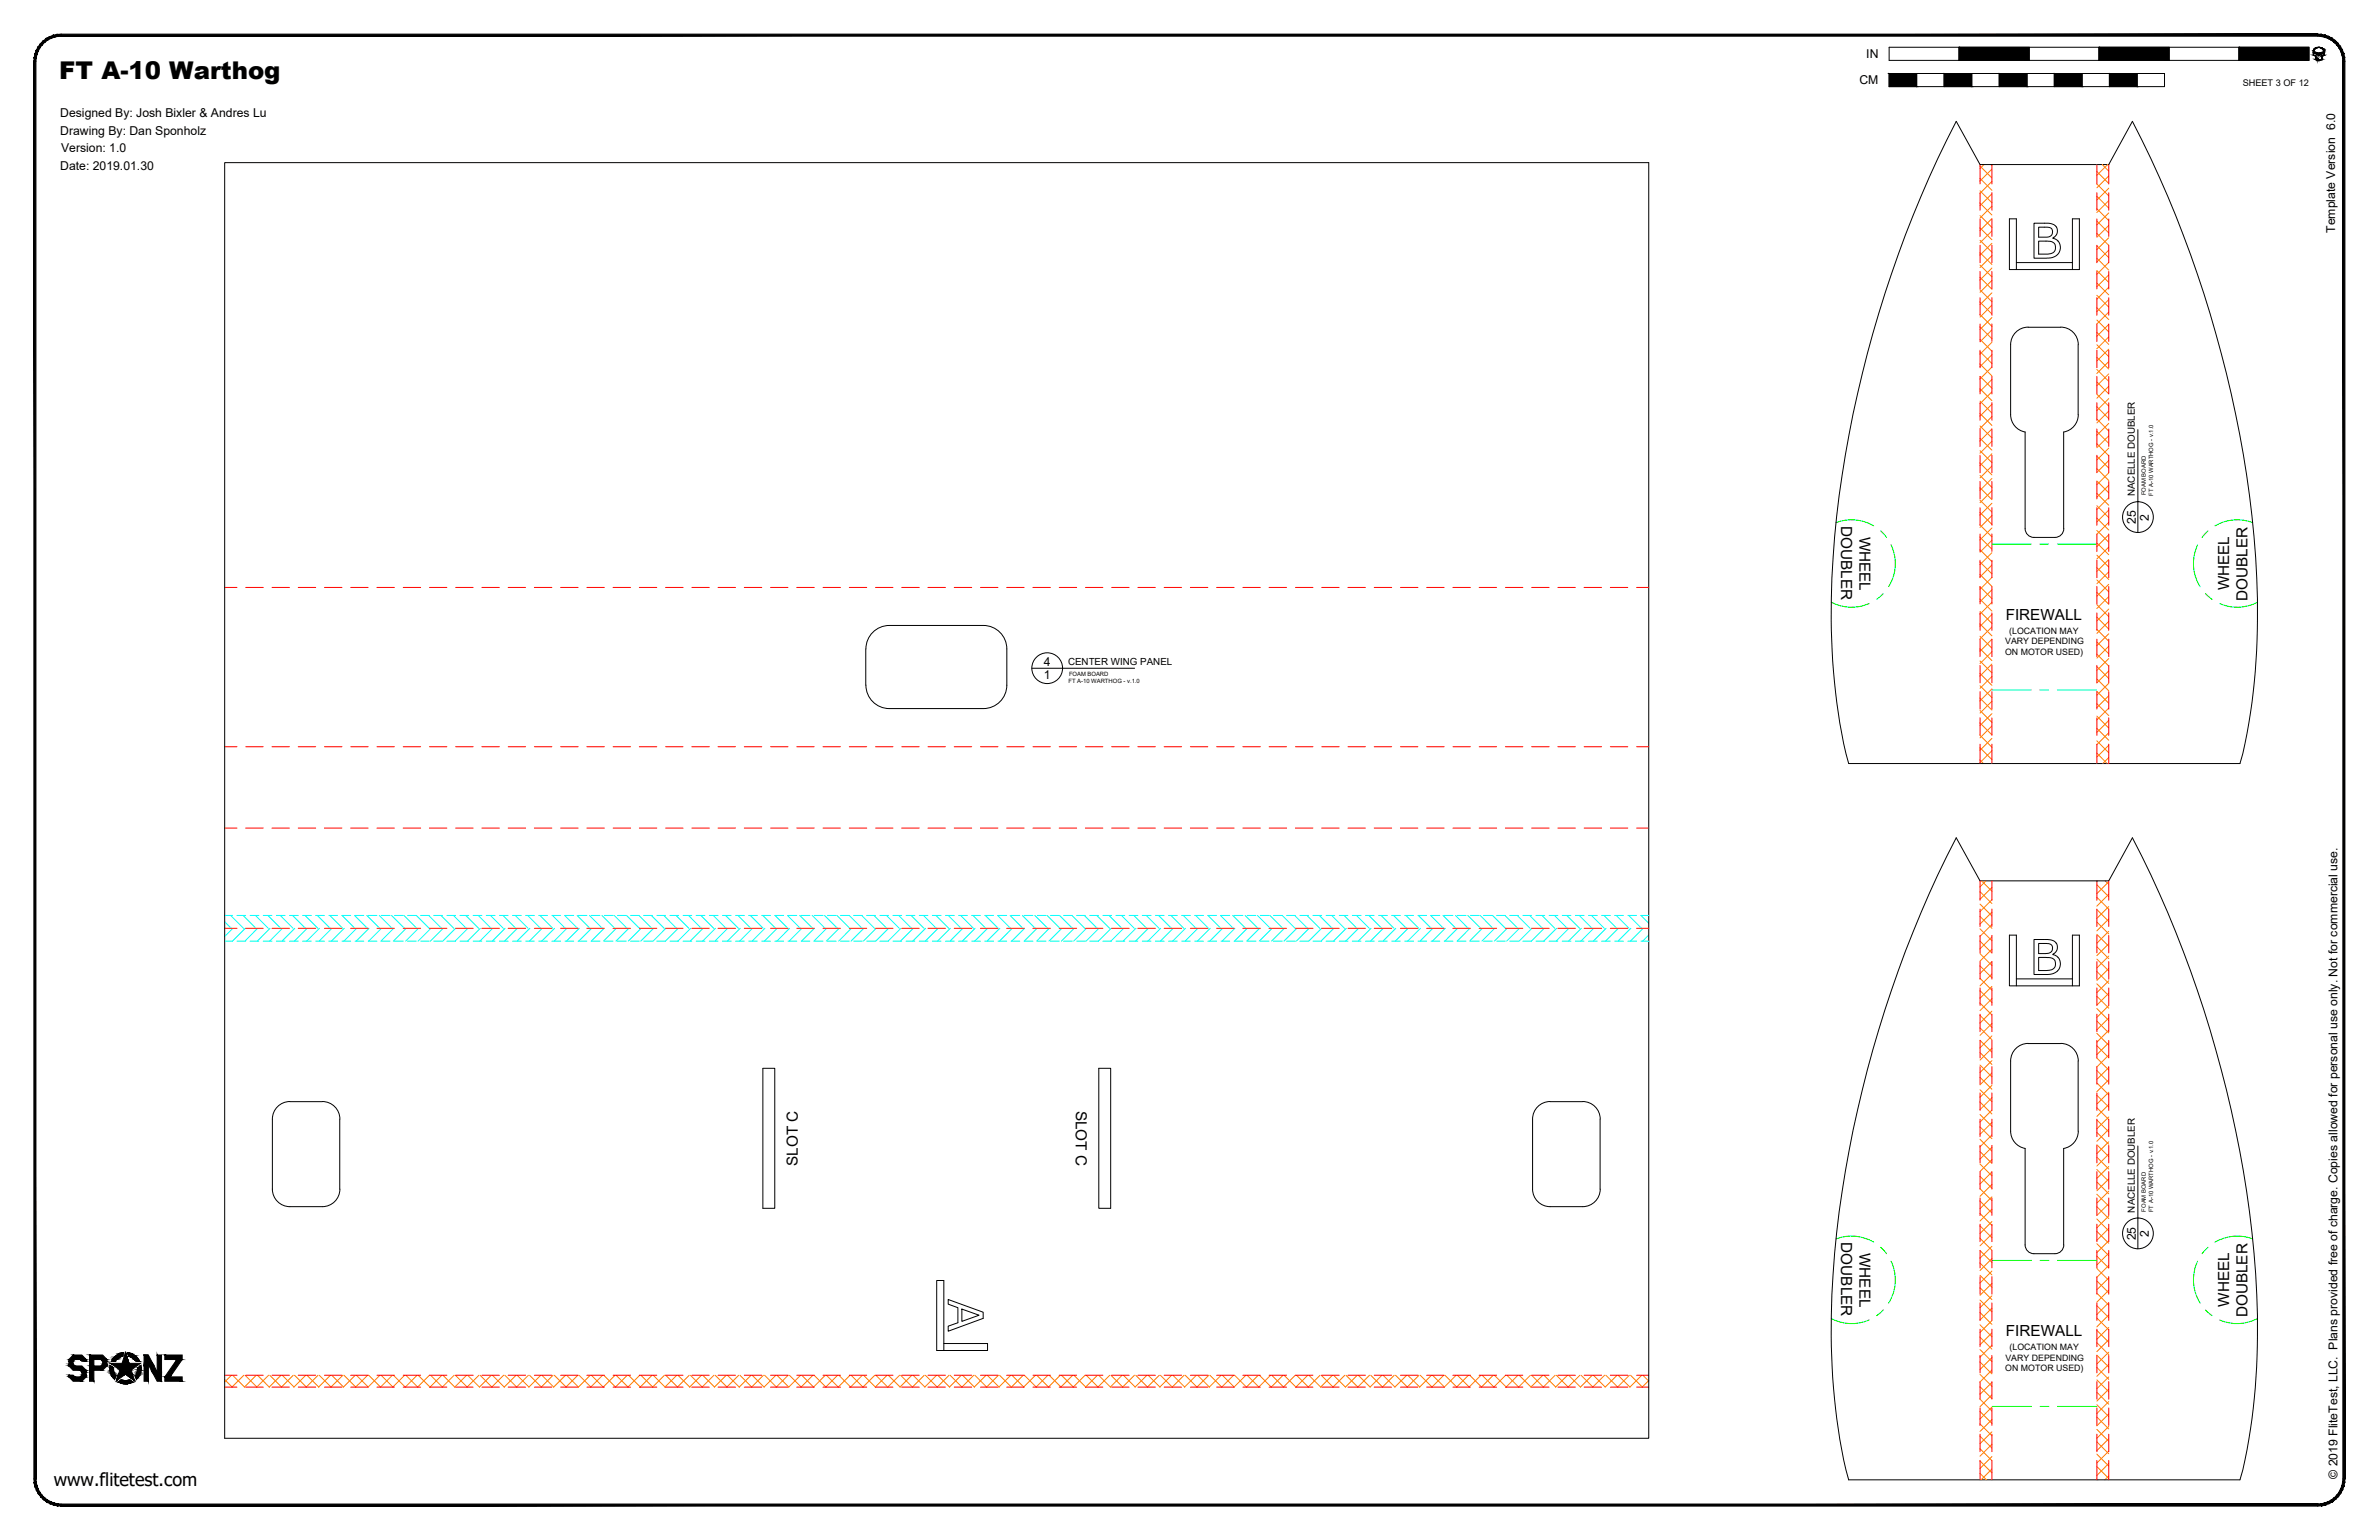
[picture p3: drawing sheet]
<svg xmlns="http://www.w3.org/2000/svg" width="864mm" height="559mm" viewBox="0 0 864 559" stroke-linecap="round" stroke-linejoin="round" font-family="sans-serif">
<defs><g id="words">
<text font-size="8.9" x="21.5" y="28.8">FT A-10 Warthog</text>
<text font-size="6.6" x="19.5" y="539.1">www.flitetest.com</text>
<g font-size="5.5">
<text x="668.4" y="190.9" transform="rotate(90 668.4 190.9)">DOUBLER</text>
<text x="675.1" y="194.7" transform="rotate(90 675.1 194.7)">WHEEL</text>
<text x="809.2" y="214.3" transform="rotate(-90 809.2 214.3)">WHEEL</text>
<text x="815.9" y="218.1" transform="rotate(-90 815.9 218.1)">DOUBLER</text>
<text x="728.1" y="224.8">FIREWALL</text>
<text x="390.5" y="403" transform="rotate(90 390.5 403)">SLOT C</text>
<text x="289.6" y="423.1" transform="rotate(-90 289.6 423.1)">SLOT C</text>
<text x="668.4" y="450.8" transform="rotate(90 668.4 450.8)">DOUBLER</text>
<text x="675.1" y="454.6" transform="rotate(90 675.1 454.6)">WHEEL</text>
<text x="809.2" y="474.2" transform="rotate(-90 809.2 474.2)">WHEEL</text>
<text x="815.9" y="478" transform="rotate(-90 815.9 478)">DOUBLER</text>
<text x="728.2" y="484.8">FIREWALL</text>
</g>
<g font-size="4.4">
<text x="677.5" y="21.1">IN</text>
<text x="675" y="30.6">CM</text>
<text x="21.9" y="42.5">Designed By: Josh Bixler &amp; Andres Lu</text>
<text x="21.9" y="48.9">Drawing By: Dan Sponholz</text>
<text x="22.2" y="55.3">Version: 1.0</text>
<text x="21.9" y="61.7">Date: 2019.01.30</text>
<text x="847.7" y="84.5" transform="rotate(-90 847.7 84.5)">Template Version 6.0</text>
<text x="775.3" y="190.1" transform="rotate(-90 775.3 190.1)">25</text>
<text x="780" y="188.9" transform="rotate(-90 780 188.9)">2</text>
<text x="378.9" y="241.7">4</text>
<text x="378.9" y="246.4">1</text>
<text x="780" y="448.8" transform="rotate(-90 780 448.8)">2</text>
<text x="775.3" y="450.1" transform="rotate(-90 775.3 450.1)">25</text>
<text x="848.5" y="536.6" transform="rotate(-90 848.5 536.6)">© 2019 FliteTest, LLC. Plans provided free of charge. Copies allowed for personal use only. Not for commercial use.</text>
</g>
<g font-size="3.5">
<text x="775" y="180" transform="rotate(-90 775 180)">NACELLE DOUBLER</text>
<text x="387.7" y="241.3">CENTER WING PANEL</text>
<text x="775" y="440" transform="rotate(-90 775 440)">NACELLE DOUBLER</text>
</g>
<text font-size="3.3" x="814.1" y="31.1">SHEET 3 OF 12</text>
<g font-size="3.2">
<text x="727.9" y="233.8">VARY DEPENDING</text>
<text x="729.4" y="230">(LOCATION MAY</text>
<text x="727.8" y="237.7">ON MOTOR USED)</text>
<text x="729.5" y="489.9">(LOCATION MAY</text>
<text x="727.9" y="497.6">ON MOTOR USED)</text>
<text x="728" y="493.8">VARY DEPENDING</text>
</g>
<g font-size="2.1">
<text x="779" y="179.7" transform="rotate(-90 779 179.7)">FOAM BOARD</text>
<text x="781.6" y="179.9" transform="rotate(-90 781.6 179.9)">FT A-10 WARTHOG - v.1.0</text>
<text x="388.1" y="245.4">FOAM BOARD</text>
<text x="387.9" y="247.9">FT A-10 WARTHOG - v.1.0</text>
<text x="779" y="439.6" transform="rotate(-90 779 439.6)">FOAM BOARD</text>
<text x="781.6" y="439.8" transform="rotate(-90 781.6 439.8)">FT A-10 WARTHOG - v.1.0</text>
</g>
</g></defs>
<!-- layer: 06 CAVITY -->
<g fill="none" stroke="#ff7f00" stroke-width=".36">
<path d="M720.2 59.7l-1.4 1.5M722.7 59.7l.4 .4M763.1 59.7l2.4 2.4M765.1 59.7l-3.9 3.9M718.8 78.2l4.3 4.3M718.8 73.7l4.3 4.3M718.8 69.2l4.3 4.4M718.8 64.7l4.3 4.3M718.8 60.3l4.3 4.3M723.1 79.3l-4.3 4.3M723.1 74.8l-4.3 4.3M723.1 70.3l-4.3 4.3"/>
<path d="M723.1 65.8l-4.3 4.3M723.1 61.3l-4.3 4.4M761.2 75.7l4.3 4.4M761.2 71.2l4.3 4.3M761.2 66.8l4.3 4.3M761.2 62.2l4.3 4.4M765.5 72.8l-4.3 4.3M765.5 63.8l-4.3 4.3M765.5 77.3l-4.3 4.3M765.5 68.3l-4.3 4.3M718.8 96.2l4.3 4.3M718.8 91.7l4.3 4.3"/>
<path d="M718.8 87.2l4.3 4.3M718.8 82.7l4.3 4.3M723.1 97.3l-4.3 4.3M723.1 92.8l-4.3 4.3M723.1 88.3l-4.3 4.3M723.1 83.8l-4.3 4.3M761.2 98.2l4.3 4.3M761.2 93.7l4.3 4.3M761.2 89.2l4.3 4.3M761.2 84.7l4.3 4.3M761.2 80.2l4.3 4.3M765.5 99.7l-4.3 4.4"/>
<path d="M765.5 95.2l-4.3 4.3M765.5 90.8l-4.3 4.3M765.5 86.3l-4.3 4.3M765.5 81.8l-4.3 4.3M718.8 118.6l4.3 4.3M718.8 114.1l4.3 4.4M718.8 109.6l4.3 4.3M718.8 105.2l4.3 4.3M718.8 100.6l4.3 4.4M723.1 119.7l-4.3 4.4M723.1 115.2l-4.3 4.3M723.1 110.7l-4.3 4.4"/>
<path d="M723.1 106.2l-4.3 4.4M723.1 101.7l-4.3 4.3M761.2 107.1l4.3 4.4M761.2 116.1l4.3 4.3M761.2 111.7l4.3 4.3M761.2 102.7l4.3 4.3M765.5 113.2l-4.3 4.4M765.5 117.7l-4.3 4.3M765.5 108.7l-4.3 4.3M765.5 104.2l-4.3 4.4M718.8 136.6l4.3 4.3M718.8 132.1l4.3 4.3"/>
<path d="M718.8 127.6l4.3 4.3M718.8 123.1l4.3 4.3M723.1 137.7l-4.3 4.3M723.1 133.2l-4.3 4.3M723.1 128.7l-4.3 4.3M723.1 124.2l-4.3 4.3M761.2 138.6l4.3 4.3M761.2 134.1l4.3 4.3M761.2 129.6l4.3 4.3M761.2 125.1l4.3 4.3M761.2 120.6l4.3 4.4M765.5 135.7l-4.3 4.3"/>
<path d="M765.5 131.2l-4.3 4.3M765.5 122.2l-4.3 4.3M765.5 126.7l-4.3 4.3M718.8 159l4.3 4.3M718.8 154.6l4.3 4.3M718.8 150.1l4.3 4.3M718.8 145.5l4.3 4.4M718.8 141.1l4.3 4.3M723.1 155.7l-4.3 4.3M723.1 151.1l-4.3 4.4M723.1 146.7l-4.3 4.3M723.1 142.2l-4.3 4.3"/>
<path d="M761.2 156.6l4.3 4.3M761.2 152l4.3 4.4M761.2 147.6l4.3 4.3M761.2 143.1l4.3 4.3M765.5 153.6l-4.3 4.3M765.5 144.6l-4.3 4.4M765.5 140.2l-4.3 4.3M765.5 158.1l-4.3 4.4M765.5 149.2l-4.3 4.3M718.8 177l4.3 4.3M718.8 172.5l4.3 4.3M718.8 168l4.3 4.3"/>
<path d="M718.8 163.5l4.3 4.4M723.1 178.1l-4.3 4.3M723.1 173.6l-4.3 4.3M723.1 169.1l-4.3 4.3M723.1 164.6l-4.3 4.4M723.1 160.1l-4.3 4.3M761.2 179l4.3 4.3M761.2 174.5l4.3 4.3M761.2 170l4.3 4.4M761.2 165.5l4.3 4.3M761.2 161l4.3 4.4M765.5 176.1l-4.3 4.3"/>
<path d="M765.5 171.6l-4.3 4.3M765.5 162.6l-4.3 4.3M765.5 167.1l-4.3 4.3M718.8 199.5l4.3 4.3M718.8 195l4.3 4.3M718.8 190.5l4.3 4.3M718.8 186l4.3 4.3M718.8 181.5l4.3 4.3M723.1 196l-4.3 4.4M723.1 191.6l-4.3 4.3M723.1 187.1l-4.3 4.3M723.1 182.6l-4.3 4.3"/>
<path d="M761.2 197l4.3 4.3M761.2 192.5l4.3 4.3M761.2 188l4.3 4.3M761.2 183.5l4.3 4.3M765.5 194.1l-4.3 4.3M765.5 185.1l-4.3 4.3M765.5 180.6l-4.3 4.3M765.5 198.5l-4.3 4.3M765.5 189.5l-4.3 4.4M718.8 217.4l4.3 4.3M718.8 212.9l4.3 4.3M718.8 208.4l4.3 4.4"/>
<path d="M718.8 203.9l4.3 4.3M723.1 218.5l-4.3 4.3M723.1 214l-4.3 4.3M723.1 209.5l-4.3 4.4M723.1 205l-4.3 4.3M723.1 200.6l-4.3 4.3M761.2 219.4l4.3 4.3M761.2 214.9l4.3 4.4M761.2 210.4l4.3 4.3M761.2 206l4.3 4.3M761.2 201.5l4.3 4.3M765.5 216.5l-4.3 4.3"/>
<path d="M765.5 212l-4.3 4.3M765.5 207.5l-4.3 4.3M765.5 203l-4.3 4.4M718.8 239.8l4.3 4.4M718.8 235.4l4.3 4.3M718.8 230.9l4.3 4.3M718.8 226.4l4.3 4.3M718.8 221.9l4.3 4.3M723.1 236.5l-4.3 4.3M723.1 232l-4.3 4.3M723.1 227.5l-4.3 4.3M723.1 223l-4.3 4.3"/>
<path d="M761.2 237.4l4.3 4.3M761.2 232.9l4.3 4.3M761.2 228.4l4.3 4.3M761.2 223.9l4.3 4.3M765.5 234.5l-4.3 4.3M765.5 230l-4.3 4.3M765.5 221l-4.3 4.3M765.5 239l-4.3 4.3M765.5 225.5l-4.3 4.3M718.8 257.8l4.3 4.3M718.8 253.3l4.3 4.4M718.8 248.8l4.3 4.3"/>
<path d="M718.8 244.4l4.3 4.3M723.1 259l-4.3 4.3M723.1 254.4l-4.3 4.4M723.1 250l-4.3 4.3M723.1 245.5l-4.3 4.3M723.1 240.9l-4.3 4.4M761.2 259.8l4.3 4.4M761.2 255.3l4.3 4.3M761.2 250.9l4.3 4.3M761.2 246.3l4.3 4.4M761.2 241.9l4.3 4.3M765.5 256.9l-4.3 4.3"/>
<path d="M765.5 252.5l-4.3 4.3M765.5 247.9l-4.3 4.4M765.5 243.5l-4.3 4.3M718.8 275.8l1.2 1.3M718.8 271.3l4.3 4.3M718.8 266.8l4.3 4.4M718.8 262.3l4.3 4.3M723.1 276.9l-.2 .2M723.1 272.4l-4.3 4.3M723.1 267.9l-4.3 4.3M723.1 263.4l-4.3 4.3M761.2 273.3l3.7 3.8"/>
<path d="M761.2 268.8l4.3 4.3M761.2 264.3l4.3 4.3M765.5 274.9l-2.2 2.2M765.5 270.4l-4.3 4.3M765.5 265.9l-4.3 4.3M765.5 261.4l-4.3 4.3M719.3 319.6l3.8 3.8M720.9 319.6l-2.1 2.2M761.3 319.6l-.1 .2M764.2 319.6l1.3 1.3M765.5 320l-4.3 4.3M718.8 323.5l4.3 4.4"/>
<path d="M718.8 328.1l4.3 4.3M718.8 332.5l4.3 4.3M718.8 337l4.3 4.4M723.1 322l-4.3 4.3M723.1 326.5l-4.3 4.3M723.1 331l-4.3 4.3M723.1 335.5l-4.3 4.3M723.1 340l-4.3 4.3M761.2 321.1l4.3 4.3M761.2 325.6l4.3 4.3M761.2 330l4.3 4.4M761.2 334.6l4.3 4.3"/>
<path d="M761.2 339l4.3 4.3M765.5 324.5l-4.3 4.3M765.5 329l-4.3 4.3M765.5 333.5l-4.3 4.3M765.5 337.9l-4.3 4.3M718.8 341.5l4.3 4.3M718.8 346l4.3 4.3M718.8 350.5l4.3 4.3M718.8 355l4.3 4.3M718.8 359.5l4.3 4.3M723.1 344.4l-4.3 4.3M723.1 348.9l-4.3 4.4"/>
<path d="M723.1 353.4l-4.3 4.3M723.1 357.9l-4.3 4.3M761.2 343.5l4.3 4.4M761.2 348l4.3 4.3M761.2 352.5l4.3 4.3M761.2 357l4.3 4.3M765.5 342.4l-4.3 4.4M765.5 346.9l-4.3 4.3M765.5 351.4l-4.3 4.3M765.5 355.9l-4.3 4.3M718.8 373l4.3 4.3M718.8 364l4.3 4.3"/>
<path d="M718.8 368.4l4.3 4.4M718.8 377.5l4.3 4.3M723.1 362.4l-4.3 4.3M723.1 366.9l-4.3 4.3M723.1 371.4l-4.3 4.3M723.1 375.9l-4.3 4.3M761.2 361.5l4.3 4.3M761.2 366l4.3 4.3M761.2 370.5l4.3 4.3M761.2 374.9l4.3 4.4M761.2 379.5l4.3 4.3M765.5 360.4l-4.3 4.3"/>
<path d="M765.5 364.9l-4.3 4.3M765.5 369.4l-4.3 4.3M765.5 373.8l-4.3 4.4M765.5 378.4l-4.3 4.3M718.8 381.9l4.3 4.4M718.8 386.5l4.3 4.3M718.8 390.9l4.3 4.3M718.8 395.4l4.3 4.3M718.8 399.9l4.3 4.3M723.1 380.3l-4.3 4.4M723.1 384.9l-4.3 4.3M723.1 389.3l-4.3 4.3"/>
<path d="M723.1 393.8l-4.3 4.4M723.1 398.3l-4.3 4.3M761.2 383.9l4.3 4.4M761.2 388.4l4.3 4.4M761.2 392.9l4.3 4.4M761.2 397.4l4.3 4.3M765.5 382.8l-4.3 4.3M765.5 387.3l-4.3 4.4M765.5 391.8l-4.3 4.3M765.5 396.3l-4.3 4.3M718.8 404.4l4.3 4.3M718.8 408.9l4.3 4.3"/>
<path d="M718.8 413.4l4.3 4.3M718.8 417.9l4.3 4.3M723.1 402.8l-4.3 4.3M723.1 407.3l-4.3 4.3M723.1 411.8l-4.3 4.3M723.1 416.3l-4.3 4.3M761.2 401.9l4.3 4.3M761.2 406.4l4.3 4.3M761.2 410.9l4.3 4.3M761.2 415.4l4.3 4.3M761.2 419.9l4.3 4.3M765.5 400.8l-4.3 4.3"/>
<path d="M765.5 405.3l-4.3 4.3M765.5 409.8l-4.3 4.3M765.5 414.3l-4.3 4.3M765.5 418.7l-4.3 4.4M718.8 422.4l4.3 4.3M718.8 426.8l4.3 4.4M718.8 431.3l4.3 4.4M718.8 435.8l4.3 4.3M723.1 420.8l-4.3 4.3M723.1 429.8l-4.3 4.3M723.1 434.3l-4.3 4.3M723.1 438.7l-4.3 4.4"/>
<path d="M723.1 425.2l-4.3 4.4M761.2 424.4l4.3 4.3M761.2 428.9l4.3 4.3M761.2 433.3l4.3 4.3M761.2 437.8l4.3 4.4M765.5 423.3l-4.3 4.3M765.5 427.8l-4.3 4.3M765.5 432.2l-4.3 4.4M765.5 436.8l-4.3 4.3M718.8 440.3l4.3 4.3M718.8 444.8l4.3 4.3M718.8 449.3l4.3 4.3"/>
<path d="M718.8 453.8l4.3 4.3M718.8 458.3l4.3 4.3M723.1 443.3l-4.3 4.3M723.1 447.7l-4.3 4.3M723.1 456.7l-4.3 4.3M723.1 452.2l-4.3 4.4M761.2 442.3l4.3 4.3M761.2 446.8l4.3 4.3M761.2 451.3l4.3 4.3M761.2 455.8l4.3 4.3M765.5 441.2l-4.3 4.3M765.5 445.7l-4.3 4.4"/>
<path d="M765.5 450.2l-4.3 4.3M765.5 454.7l-4.3 4.3M765.5 459.2l-4.3 4.3M718.8 462.8l4.3 4.3M718.8 467.3l4.3 4.3M718.8 471.7l4.3 4.3M718.8 476.2l4.3 4.4M723.1 465.7l-4.3 4.3M723.1 470.2l-4.3 4.3M723.1 474.7l-4.3 4.3M723.1 479.2l-4.3 4.3M723.1 461.2l-4.3 4.3"/>
<path d="M761.2 460.3l4.3 4.3M761.2 464.8l4.3 4.3M761.2 469.3l4.3 4.3M761.2 473.8l4.3 4.3M761.2 478.2l4.3 4.3M765.5 463.7l-4.3 4.3M765.5 468.2l-4.3 4.3M765.5 472.7l-4.3 4.3M765.5 477.1l-4.3 4.4M84 499l-2.4 2.4M84.4 499l4.4 4.3M88.5 499l-4.3 4.3"/>
<path d="M89 499l4.3 4.3M93 499l-4.3 4.3M93.5 499l4.3 4.3M97.5 499l-4.3 4.3M97.9 499l4.3 4.3M102 499l-4.3 4.3M102.4 499l4.4 4.3M106.5 499l-4.4 4.3M106.9 499l4.3 4.3M111 499l-4.3 4.3M111.4 499l4.3 4.3M115.4 499l-4.3 4.3"/>
<path d="M115.9 499l4.3 4.3M120 499l-4.4 4.3M120.4 499l4.3 4.3M124.5 499l-4.4 4.3M124.9 499l4.3 4.3M128.9 499l-4.3 4.3M129.4 499l4.3 4.3M133.5 499l-4.4 4.3M133.9 499l4.3 4.3 4.2-4.3M137.9 499l-4.3 4.3M138.4 499l4.3 4.3M142.8 499l4.3 4.3 4.3-4.3"/>
<path d="M146.9 499l-4.3 4.3M147.3 499l4.4 4.3M151.8 499l4.3 4.3 4.3-4.3M155.9 499l-4.3 4.3M156.3 499l4.3 4.3M160.8 499l4.3 4.3 4.3-4.3M164.9 499l-4.4 4.3M165.3 499l4.3 4.3M169.8 499l4.3 4.3 4.3-4.3M173.8 499l-4.3 4.3M174.3 499l4.3 4.3M178.7 499l4.4 4.3 4.2-4.3"/>
<path d="M182.8 499l-4.3 4.3M183.3 499l4.3 4.3M187.7 499l4.3 4.3 4.3-4.3M191.8 499l-4.3 4.3M192.2 499l4.4 4.3M196.7 499l4.3 4.3 4.3-4.3M200.8 499l-4.3 4.3M201.2 499l4.3 4.3M205.7 499l4.3 4.3M209.8 499l-4.4 4.3M210.2 499l4.3 4.3M214.3 499l-4.3 4.3"/>
<path d="M214.7 499l4.3 4.3M218.7 499l-4.3 4.3M219.2 499l4.3 4.3M223.3 499l-4.4 4.3M223.6 499l4.4 4.3M227.7 499l-4.3 4.3M228.2 499l4.3 4.3M232.2 499l-4.3 4.3M232.7 499l4.3 4.3M236.7 499l-4.3 4.3M237.1 499l4.4 4.3M241.2 499l-4.3 4.3"/>
<path d="M241.7 499l4.3 4.3M245.7 499l-4.3 4.3M246.1 499l4.3 4.3M250.2 499l-4.3 4.3M250.6 499l4.4 4.3M254.7 499l-4.4 4.3M255.1 499l4.3 4.3M259.2 499l-4.3 4.3M259.6 499l4.3 4.3M263.6 499l-4.3 4.3M264.1 499l4.3 4.3M268.1 499l-4.3 4.3"/>
<path d="M268.6 499l4.3 4.3M272.7 499l-4.4 4.3M273.1 499l4.3 4.3 4.2-4.3M277.1 499l-4.3 4.3M277.6 499l4.3 4.3M282 499l4.4 4.3 4.2-4.3M286.1 499l-4.3 4.3M286.6 499l4.3 4.3M291 499l4.3 4.3 4.3-4.3M295.1 499l-4.3 4.3M295.5 499l4.3 4.3M300 499l4.3 4.3 4.3-4.3"/>
<path d="M304.1 499l-4.3 4.3M304.5 499l4.3 4.3M309 499l4.3 4.3 4.3-4.3M313 499l-4.3 4.3M313.5 499l4.3 4.3M318 499l4.3 4.3 4.2-4.3M322 499l-4.3 4.3M322.5 499l4.3 4.3M326.9 499l4.4 4.3 4.2-4.3M331 499l-4.3 4.3M331.5 499l4.3 4.3M335.9 499l4.3 4.3"/>
<path d="M340 499l-4.3 4.3M340.4 499l4.3 4.3M344.5 499l-4.3 4.3M344.9 499l4.3 4.3M349 499l-4.4 4.3M349.4 499l4.3 4.3M353.5 499l-4.3 4.3M353.9 499l4.3 4.3M357.9 499l-4.3 4.3M358.4 499l4.3 4.3M362.5 499l-4.4 4.3M362.9 499l4.3 4.3"/>
<path d="M366.9 499l-4.3 4.3M367.4 499l4.3 4.3M371.4 499l-4.3 4.3M371.8 499l4.4 4.3M375.9 499l-4.3 4.3M376.4 499l4.3 4.3M380.4 499l-4.3 4.3M380.9 499l4.3 4.3M384.9 499l-4.3 4.3M385.3 499l4.3 4.3M389.4 499l-4.3 4.3M389.8 499l4.4 4.3"/>
<path d="M393.9 499l-4.4 4.3M394.3 499l4.3 4.3M398.4 499l-4.3 4.3M398.8 499l4.3 4.3M402.8 499l-4.3 4.3M403.3 499l4.3 4.3M407.4 499l-4.4 4.3M407.8 499l4.3 4.3M411.8 499l-4.3 4.3M412.3 499l4.3 4.3M416.3 499l-4.3 4.3M416.8 499l4.3 4.3"/>
<path d="M420.9 499l-4.4 4.3M421.2 499l4.4 4.3 4.2-4.3M425.3 499l-4.3 4.3M425.8 499l4.3 4.3M430.2 499l4.3 4.3 4.3-4.3M434.3 499l-4.3 4.3M434.7 499l4.4 4.3M439.2 499l4.3 4.3 4.3-4.3M443.3 499l-4.3 4.3M443.7 499l4.3 4.3M448.2 499l4.3 4.3 4.3-4.3M452.3 499l-4.4 4.3"/>
<path d="M452.7 499l4.3 4.3M457.2 499l4.3 4.3 4.2-4.3M461.2 499l-4.3 4.3M461.7 499l4.3 4.3M466.1 499l4.4 4.3M470.2 499l-4.3 4.3M470.7 499l4.3 4.3M474.7 499l-4.3 4.3M475.1 499l4.3 4.3M479.2 499l-4.3 4.3M479.6 499l4.4 4.3M483.7 499l-4.3 4.3"/>
<path d="M484.1 499l4.3 4.3M488.2 499l-4.3 4.3M488.6 499l4.3 4.3M492.7 499l-4.3 4.3M493.1 499l4.3 4.3M497.2 499l-4.4 4.3M497.6 499l4.3 4.3M501.7 499l-4.3 4.3M502.1 499l4.3 4.3M506.1 499l-4.3 4.3M506.6 499l4.3 4.3M510.6 499l-4.3 4.3"/>
<path d="M511 499l4.4 4.3M515.1 499l-4.3 4.3M515.6 499l4.3 4.3M519.6 499l-4.3 4.3M520 499l4.4 4.3M524.1 499l-4.3 4.3M524.5 499l4.4 4.3M528.6 499l-4.3 4.3M529.1 499l4.3 4.3M533.1 499l-4.3 4.3M533.5 499l4.3 4.3M537.6 499l-4.3 4.3"/>
<path d="M538 499l4.3 4.3M542.1 499l-4.4 4.3M542.5 499l4.3 4.3M546.6 499l-4.4 4.3M547 499l4.3 4.3M551 499l-4.3 4.3M551.5 499l4.3 4.3M555.5 499l-4.3 4.3M556 499l4.3 4.3M560.1 499l-4.4 4.3M560.5 499l4.3 4.3M564.5 499l-4.3 4.3"/>
<path d="M565 499l4.3 4.3M569 499l-4.3 4.3M569.4 499l4.4 4.3 4.2-4.3M573.5 499l-4.3 4.3M574 499l4.3 4.3M578.4 499l4.3 4.3 4.3-4.3M582.5 499l-4.3 4.3M582.9 499l4.3 4.3M587.4 499l4.3 4.3 4.3-4.3M591.5 499l-4.4 4.3M591.9 499l4.3 4.3M596.4 499l2.1 2.2"/>
<path d="M718.8 485.2l4.3 4.3M718.8 494.2l4.3 4.3M718.8 480.7l4.3 4.3M718.8 489.7l4.3 4.4M718.8 498.7l4.3 4.3M723.1 483.6l-4.3 4.4M723.1 488.2l-4.3 4.3M723.1 492.6l-4.3 4.3M723.1 497.1l-4.3 4.3M761.2 482.7l4.3 4.4M761.2 487.2l4.3 4.3M761.2 491.7l4.3 4.3"/>
<path d="M761.2 496.2l4.3 4.3M765.5 481.7l-4.3 4.3M765.5 486.1l-4.3 4.3M765.5 490.6l-4.3 4.4M765.5 495.1l-4.3 4.3M765.5 499.6l-4.3 4.3M81.6 500.6l2.7 2.7M598.5 501l-2.4 2.3M718.8 503.2l4.3 4.3M718.8 507.7l4.3 4.3M718.8 512.2l4.3 4.3M718.8 516.7l4.3 4.3"/>
<path d="M723.1 501.6l-4.3 4.3M723.1 506.1l-4.3 4.3M723.1 510.6l-4.3 4.3M723.1 515.1l-4.3 4.3M723.1 519.6l-4.3 4.3M761.2 500.7l4.3 4.3M761.2 505.2l4.3 4.3M761.2 509.7l4.3 4.3M761.2 514.2l4.3 4.3M761.2 518.7l4.3 4.3M765.5 504.1l-4.3 4.3M765.5 508.6l-4.3 4.3"/>
<path d="M765.5 513.1l-4.3 4.3M765.5 517.6l-4.3 4.3M718.8 521.1l4.3 4.4M718.8 525.7l4.3 4.3M718.8 530.1l4.3 4.3M718.8 534.6l2.3 2.4M723.1 524.1l-4.3 4.3M723.1 533.1l-3.9 3.9M723.1 528.5l-4.3 4.4M761.2 523.2l4.3 4.3M761.2 527.6l4.3 4.4M761.2 532.2l4.3 4.3"/>
<path d="M761.2 536.6l.3 .4M765.5 522l-4.3 4.4M765.5 526.6l-4.3 4.3M765.5 531l-4.3 4.4M765.5 535.5l-1.4 1.5"/>
</g>
<!-- layer: 02 SCORE -->
<g fill="none" stroke="#f00" stroke-width=".36">
<path d="M718.8 59.7v7.1M723.1 59.7v7.1M761.2 59.7v7.1M765.5 59.7v7.1M718.8 69.9v6.4M718.8 79.5v6.3M723.1 69.9v6.4M723.1 79.5v6.3M761.2 69.9v6.4M761.2 79.5v6.3M765.5 69.9v6.4M765.5 79.5v6.3"/>
<path d="M718.8 89v6.3M718.8 98.5v6.4M723.1 89v6.3M723.1 98.5v6.4M761.2 89v6.3M761.2 98.5v6.4M765.5 89v6.3M765.5 98.5v6.4M718.8 108v6.4M718.8 117.6v6.3M723.1 108v6.4M723.1 117.6v6.3"/>
<path d="M761.2 108v6.4M761.2 117.6v6.3M765.5 108v6.4M765.5 117.6v6.3M718.8 127.1v6.3M718.8 136.6v6.4M723.1 127.1v6.3M723.1 136.6v6.4M761.2 127.1v6.3M761.2 136.6v6.4M765.5 127.1v6.3M765.5 136.6v6.4"/>
<path d="M718.8 146.1v6.4M718.8 155.7v6.3M723.1 146.1v6.4M723.1 155.7v6.3M761.2 146.1v6.4M761.2 155.7v6.3M765.5 146.1v6.4M765.5 155.7v6.3M718.8 165.2v6.3M718.8 174.7v6.4M723.1 165.2v6.3M723.1 174.7v6.4"/>
<path d="M761.2 165.2v6.3M761.2 174.7v6.4M765.5 165.2v6.3M765.5 174.7v6.4M718.8 184.2v6.4M718.8 193.8v6.3M723.1 184.2v6.4M723.1 193.8v6.3M761.2 184.2v6.4M761.2 193.8v6.3M765.5 184.2v6.4M765.5 193.8v6.3"/>
<path d="M81.6 213.2h4.4M89.2 213.2h6.4M98.7 213.2h6.4M108.3 213.2h6.3M117.8 213.2h6.3M127.3 213.2h6.4M136.8 213.2h6.4M146.4 213.2h6.3M155.9 213.2h6.3M165.4 213.2h6.4M174.9 213.2h6.4M184.5 213.2h6.3"/>
<path d="M194 213.2h6.3M203.5 213.2h6.4M213 213.2h6.4M222.6 213.2h6.3M232.1 213.2h6.3M241.6 213.2h6.4M251.1 213.2h6.4M260.7 213.2h6.3M270.2 213.2h6.3M279.7 213.2h6.4M289.2 213.2h6.4M298.8 213.2h6.3"/>
<path d="M308.3 213.2h6.3M317.8 213.2h6.4M327.3 213.2h6.4M336.9 213.2h6.3M346.4 213.2h6.3M355.9 213.2h6.4M365.4 213.2h6.4M375 213.2h6.3M384.5 213.2h6.3M394 213.2h6.4M403.5 213.2h6.4M413.1 213.2h6.3"/>
<path d="M422.6 213.2h6.3M432.1 213.2h6.4M441.6 213.2h6.4M451.2 213.2h6.3M460.7 213.2h6.3M470.3 213.2h6.3M479.8 213.2h6.3M489.3 213.2h6.4M498.8 213.2h6.4M508.4 213.2h6.3M517.9 213.2h6.3M527.4 213.2h6.4"/>
<path d="M536.9 213.2h6.4M546.5 213.2h6.3M556 213.2h6.3M565.5 213.2h6.4M575 213.2h6.4M584.6 213.2h6.3M594.1 213.2h4.4M718.8 203.3v6.3M718.8 212.8v6.4M723.1 203.3v6.3M723.1 212.8v6.4M761.2 203.3v6.3"/>
<path d="M761.2 212.8v6.4M765.5 203.3v6.3M765.5 212.8v6.4M718.8 222.4v6.3M718.8 231.9v6.4M723.1 222.4v6.3M723.1 231.9v6.4M761.2 222.4v6.3M761.2 231.9v6.4M765.5 222.4v6.3M765.5 231.9v6.4M718.8 241.4v6.4"/>
<path d="M718.8 251v6.3M723.1 241.4v6.4M723.1 251v6.3M761.2 241.4v6.4M761.2 251v6.3M765.5 241.4v6.4M765.5 251v6.3M81.6 271h4.4M89.2 271h6.4M98.7 271h6.4M108.3 271h6.3M117.8 271h6.3"/>
<path d="M127.3 271h6.4M136.8 271h6.4M146.4 271h6.3M155.9 271h6.3M165.4 271h6.4M174.9 271h6.4M184.5 271h6.3M194 271h6.3M203.5 271h6.4M213 271h6.4M222.6 271h6.3M232.1 271h6.3"/>
<path d="M241.6 271h6.4M251.1 271h6.4M260.7 271h6.3M270.2 271h6.3M279.7 271h6.4M289.2 271h6.4M298.8 271h6.3M308.3 271h6.3M317.8 271h6.4M327.3 271h6.4M336.9 271h6.3M346.4 271h6.3"/>
<path d="M355.9 271h6.4M365.4 271h6.4M375 271h6.3M384.5 271h6.3M394 271h6.4M403.5 271h6.4M413.1 271h6.3M422.6 271h6.3M432.1 271h6.4M441.6 271h6.4M451.2 271h6.3M460.7 271h6.3"/>
<path d="M470.3 271h6.3M479.8 271h6.3M489.3 271h6.4M498.8 271h6.4M508.4 271h6.3M517.9 271h6.3M527.4 271h6.4M536.9 271h6.4M546.5 271h6.3M556 271h6.3M565.5 271h6.4M575 271h6.4"/>
<path d="M584.6 271h6.3M594.1 271h4.4M718.8 260.5v6.3M718.8 270v7.1M723.1 260.5v6.3M723.1 270v7.1M761.2 260.5v6.3M761.2 270v7.1M765.5 260.5v6.3M765.5 270v7.1M81.6 300.5h4.4M89.2 300.5h6.4"/>
<path d="M98.7 300.5h6.4M108.3 300.5h6.3M117.8 300.5h6.3M127.3 300.5h6.4M136.8 300.5h6.4M146.4 300.5h6.3M155.9 300.5h6.3M165.4 300.5h6.4M174.9 300.5h6.4M184.5 300.5h6.3M194 300.5h6.3M203.5 300.5h6.4"/>
<path d="M213 300.5h6.4M222.6 300.5h6.3M232.1 300.5h6.3M241.6 300.5h6.4M251.1 300.5h6.4M260.7 300.5h6.3M270.2 300.5h6.3M279.7 300.5h6.4M289.2 300.5h6.4M298.8 300.5h6.3M308.3 300.5h6.3M317.8 300.5h6.4"/>
<path d="M327.3 300.5h6.4M336.9 300.5h6.3M346.4 300.5h6.3M355.9 300.5h6.4M365.4 300.5h6.4M375 300.5h6.3M384.5 300.5h6.3M394 300.5h6.4M403.5 300.5h6.4M413.1 300.5h6.3M422.6 300.5h6.3M432.1 300.5h6.4"/>
<path d="M441.6 300.5h6.4M451.2 300.5h6.3M460.7 300.5h6.3M470.3 300.5h6.3M479.8 300.5h6.3M489.3 300.5h6.4M498.8 300.5h6.4M508.4 300.5h6.3M517.9 300.5h6.3M527.4 300.5h6.4M536.9 300.5h6.4M546.5 300.5h6.3"/>
<path d="M556 300.5h6.3M565.5 300.5h6.4M575 300.5h6.4M584.6 300.5h6.3M594.1 300.5h4.4M718.8 319.6v7.1M723.1 319.6v7.1M761.2 319.6v7.1M765.5 319.6v7.1M81.6 336.8h4.4M89.2 336.8h6.4M98.7 336.8h6.4"/>
<path d="M108.3 336.8h6.3M117.8 336.8h6.3M127.3 336.8h6.4M136.8 336.8h6.4M146.4 336.8h6.3M155.9 336.8h6.3M165.4 336.8h6.4M174.9 336.8h6.4M184.5 336.8h6.3M194 336.8h6.3M203.5 336.8h6.4M213 336.8h6.4"/>
<path d="M222.6 336.8h6.3M232.1 336.8h6.3M241.6 336.8h6.4M251.1 336.8h6.4M260.7 336.8h6.3M270.2 336.8h6.3M279.7 336.8h6.4M289.2 336.8h6.4M298.8 336.8h6.3M308.3 336.8h6.3M317.8 336.8h6.4M327.3 336.8h6.4"/>
<path d="M336.9 336.8h6.3M346.4 336.8h6.3M355.9 336.8h6.4M365.4 336.8h6.4M375 336.8h6.3M384.5 336.8h6.3M394 336.8h6.4M403.5 336.8h6.4M413.1 336.8h6.3M422.6 336.8h6.3M432.1 336.8h6.4M441.6 336.8h6.4"/>
<path d="M451.2 336.8h6.3M460.7 336.8h6.3M470.3 336.8h6.3M479.8 336.8h6.3M489.3 336.8h6.4M498.8 336.8h6.4M508.4 336.8h6.3M517.9 336.8h6.3M527.4 336.8h6.4M536.9 336.8h6.4M546.5 336.8h6.3M556 336.8h6.3"/>
<path d="M565.5 336.8h6.4M575 336.8h6.4M584.6 336.8h6.3M594.1 336.8h4.4M718.8 329.8v6.4M718.8 339.4v6.4M723.1 329.8v6.4M723.1 339.4v6.4M761.2 329.8v6.4M761.2 339.4v6.4M765.5 329.8v6.4M765.5 339.4v6.4"/>
<path d="M718.8 348.9v6.4M718.8 358.5v6.3M723.1 348.9v6.4M723.1 358.5v6.3M761.2 348.9v6.4M761.2 358.5v6.3M765.5 348.9v6.4M765.5 358.5v6.3M718.8 368v6.3M718.8 377.5v6.4M723.1 368v6.3M723.1 377.5v6.4"/>
<path d="M761.2 368v6.3M761.2 377.5v6.4M765.5 368v6.3M765.5 377.5v6.4M718.8 387v6.4M718.8 396.6v6.3M723.1 387v6.4M723.1 396.6v6.3M761.2 387v6.4M761.2 396.6v6.3M765.5 387v6.4M765.5 396.6v6.3"/>
<path d="M718.8 406.1v6.3M718.8 415.6v6.4M723.1 406.1v6.3M723.1 415.6v6.4M761.2 406.1v6.3M761.2 415.6v6.4M765.5 406.1v6.3M765.5 415.6v6.4M718.8 425.1v6.4M718.8 434.7v6.3M723.1 425.1v6.4M723.1 434.7v6.3"/>
<path d="M761.2 425.1v6.4M761.2 434.7v6.3M765.5 425.1v6.4M765.5 434.7v6.3M718.8 444.2v6.3M718.8 453.7v6.4M723.1 444.2v6.3M723.1 453.7v6.4M761.2 444.2v6.3M761.2 453.7v6.4M765.5 444.2v6.3M765.5 453.7v6.4"/>
<path d="M718.8 463.2v6.4M718.8 472.8v6.3M723.1 463.2v6.4M723.1 472.8v6.3M761.2 463.2v6.4M761.2 472.8v6.3M765.5 463.2v6.4M765.5 472.8v6.3M81.6 499h4.4M89.2 499h6.4M98.7 499h6.4M108.3 499h6.3"/>
<path d="M117.8 499h6.3M127.3 499h6.4M136.8 499h6.4M146.4 499h6.3M155.9 499h6.3M165.4 499h6.4M174.9 499h6.4M184.5 499h6.3M194 499h6.3M203.5 499h6.4M213 499h6.4M222.6 499h6.3"/>
<path d="M232.1 499h6.3M241.6 499h6.4M251.1 499h6.4M260.7 499h6.3M270.2 499h6.3M279.7 499h6.4M289.2 499h6.4M298.8 499h6.3M308.3 499h6.3M317.8 499h6.4M327.3 499h6.4M336.9 499h6.3"/>
<path d="M346.4 499h6.3M355.9 499h6.4M365.4 499h6.4M375 499h6.3M384.5 499h6.3M394 499h6.4M403.5 499h6.4M413.1 499h6.3M422.6 499h6.3M432.1 499h6.4M441.6 499h6.4M451.2 499h6.3"/>
<path d="M460.7 499h6.3M470.3 499h6.3M479.8 499h6.3M489.3 499h6.4M498.8 499h6.4M508.4 499h6.3M517.9 499h6.3M527.4 499h6.4M536.9 499h6.4M546.5 499h6.3M556 499h6.3M565.5 499h6.4"/>
<path d="M575 499h6.4M584.6 499h6.3M594.1 499h4.4M718.8 482.3v6.3M718.8 491.8v6.4M723.1 482.3v6.3M723.1 491.8v6.4M761.2 482.3v6.3M761.2 491.8v6.4M765.5 482.3v6.3M765.5 491.8v6.4M81.6 503.3h4.4"/>
<path d="M89.2 503.3h6.4M98.7 503.3h6.4M108.3 503.3h6.3M117.8 503.3h6.3M127.3 503.3h6.4M136.8 503.3h6.4M146.4 503.3h6.3M155.9 503.3h6.3M165.4 503.3h6.4M174.9 503.3h6.4M184.5 503.3h6.3M194 503.3h6.3"/>
<path d="M203.5 503.3h6.4M213 503.3h6.4M222.6 503.3h6.3M232.1 503.3h6.3M241.6 503.3h6.4M251.1 503.3h6.4M260.7 503.3h6.3M270.2 503.3h6.3M279.7 503.3h6.4M289.2 503.3h6.4M298.8 503.3h6.3M308.3 503.3h6.3"/>
<path d="M317.8 503.3h6.4M327.3 503.3h6.4M336.9 503.3h6.3M346.4 503.3h6.3M355.9 503.3h6.4M365.4 503.3h6.4M375 503.3h6.3M384.5 503.3h6.3M394 503.3h6.4M403.5 503.3h6.4M413.1 503.3h6.3M422.6 503.3h6.3"/>
<path d="M432.1 503.3h6.4M441.6 503.3h6.4M451.2 503.3h6.3M460.7 503.3h6.3M470.3 503.3h6.3M479.8 503.3h6.3M489.3 503.3h6.4M498.8 503.3h6.4M508.4 503.3h6.3M517.9 503.3h6.3M527.4 503.3h6.4M536.9 503.3h6.4"/>
<path d="M546.5 503.3h6.3M556 503.3h6.3M565.5 503.3h6.4M575 503.3h6.4M584.6 503.3h6.3M594.1 503.3h4.4M718.8 501.4v6.3M718.8 510.9v6.3M723.1 501.4v6.3M723.1 510.9v6.3M761.2 501.4v6.3M761.2 510.9v6.3"/>
<path d="M765.5 501.4v6.3M765.5 510.9v6.3M718.8 520.4v6.4M718.8 529.9v7.1M723.1 520.4v6.4M723.1 529.9v7.1M761.2 520.4v6.4M761.2 529.9v7.1M765.5 520.4v6.4M765.5 529.9v7.1"/>
</g>
<!-- layer: 01 CUT -->
<g fill="none" stroke="#000" stroke-width=".36">
<path d="M81.6 59h516.9v462.9h-516.9zM710.1 44l8.7 15.7h46.7l8.6-15.7a414.6 414.6 0 0 1 45.1 165.8 225.3 225.3 0 0 1-6.1 67.3h-142a220.7 220.7 0 0 1-6.3-59.7 401 401 0 0 1 24.3-125.1 398.3 398.3 0 0 1 21-48.3zM735.1 156.8v35M735.1 156.8a6.4 6.4 0 0 1-5.2-6.3v-25.4a6.3 6.3 0 0 1 6.3-6.4h11.9a6.4 6.4 0 0 1 6.3 6.4v25.4a6.3 6.3 0 0 1-5.2 6.3l-.1 35M735.1 191.8a3.2 3.2 0 0 0 3.2 3.2M749.2 191.8a3.2 3.2 0 0 1-3.2 3.2h-7.7M314.3 235.5v13.1M357 227h-34.2a8.5 8.5 0 0 0-8.5 8.5M357 227a8.5 8.5 0 0 1 8.5 8.5v13.1M314.3 248.6a8.5 8.5 0 0 0 8.5 8.5h34.2M365.5 248.6a8.5 8.5 0 0 1-8.5 8.5M710.1 304l8.7 15.6h46.7l8.6-15.6a414 414 0 0 1 45.1 165.7 225.3 225.3 0 0 1-6.1 67.3h-142a220 220 0 0 1-6.3-59.7 401 401 0 0 1 24.3-125.1l5.4-14a361.7 361.7 0 0 1 15.6-34.2z"/>
<path d="M105.2 399.7h11.8M105.3 399.7a6.4 6.4 0 0 0-6.4 6.4v25.4M117 399.7a6.4 6.4 0 0 1 6.4 6.4M276.9 387.6h4.3v50.8h-4.3v-50.7M398.9 387.6h4.3v50.8h-4.3zM562.7 399.7h11.8M562.7 399.7a6.4 6.4 0 0 0-6.4 6.4v25.4M574.5 399.7a6.4 6.4 0 0 1 6.4 6.4M123.3 406.1v25.4M580.8 406.1v25.4M735.1 416.7v35M735.1 416.7a6.4 6.4 0 0 1-5.2-6.2v-25.5a6.4 6.4 0 0 1 6.4-6.4l11.7 .1a6.3 6.3 0 0 1 6.4 6.3v25.5a6.3 6.3 0 0 1-5.2 6.2l-.1 35"/>
<path d="M98.9 431.5a6.4 6.4 0 0 0 6.4 6.3M123.4 431.5a6.4 6.4 0 0 1-6.4 6.3h-11.8M556.3 431.5a6.4 6.4 0 0 0 6.4 6.3M562.7 437.8h11.8M580.9 431.5a6.4 6.4 0 0 1-6.4 6.3M735.1 451.7a3.2 3.2 0 0 0 3.2 3.2M749.2 451.7a3.2 3.2 0 0 1-3.2 3.2h-7.7"/>
</g>
<!-- layer: 04 BEVEL -->
<g fill="none" stroke="#0ff" stroke-width=".36">
<path d="M81.6 334.5l2.3 2.3M81.6 332.2h2.8M83.7 332.2l4.7 4.6M84.5 336.8l-2.9 3M86 332.2h3.2M88.3 332.2l4.6 4.6M89.1 336.8l-4.7 4.7h-2.8M90.8 332.2h3.2M92.7 332.2l4.7 4.6M93.5 336.8l-4.6 4.7M95.6 332.2h3.1M97.2 332.2l4.7 4.6"/>
<path d="M98 336.8l-4.6 4.7M100.3 332.2h3.2M101.8 332.2l4.6 4.6M102.5 336.8l-4.6 4.7M105.1 332.2h3.2M106.2 332.2l4.7 4.6M107 336.8l-4.7 4.7M109.8 332.2h3.2M110.7 332.2l4.7 4.6M111.5 336.8l-4.6 4.7M114.6 332.2h3.2M115.2 332.2l4.7 4.6"/>
<path d="M116 336.8l-4.7 4.7M119.4 332.2h3.1M119.7 332.2l4.7 4.6M120.5 336.8l-4.7 4.7M125 336.8l-4.7 4.7M127.3 332.2h-3.1l4.6 4.6M128.7 332.2l4.7 4.6M128.9 332.2h3.2M129.5 336.8l-4.7 4.7M133.2 332.2l4.6 4.6M133.7 332.2h3.1M134 336.8l-4.7 4.7"/>
<path d="M137.7 332.2l4.6 4.6M138.4 332.2h3.2M138.5 336.8l-4.7 4.7M142.1 332.2l4.7 4.6M142.9 336.8l-4.6 4.7M143.2 332.2h3.2M146.7 332.2l4.6 4.6M147.4 336.8l-4.6 4.7M147.9 332.2h3.2l4.7 4.6M151.9 336.8l-4.7 4.7M152.7 332.2h3.2M155.6 332.2l4.7 4.6"/>
<path d="M156.4 336.8l-4.6 4.7M157.5 332.2h3.1M160.1 332.2l4.7 4.6M160.9 336.8l-4.7 4.7M162.2 332.2h3.2M164.6 332.2l4.7 4.6M165.4 336.8l-4.7 4.7M167 332.2h3.2M169.1 332.2l4.6 4.6M169.9 336.8l-4.7 4.7M171.8 332.2h3.1M173.6 332.2l4.7 4.6"/>
<path d="M174.4 336.8l-4.7 4.7M176.5 332.2h3.2M178.1 332.2l4.6 4.6M178.8 336.8l-4.6 4.7M181.3 332.2h3.2M182.6 332.2l4.6 4.6M183.4 336.8l-4.7 4.7M186 332.2h3.2M187 332.2l4.7 4.6M187.8 336.8l-4.6 4.7M190.8 332.2h3.2M191.5 332.2l4.7 4.6"/>
<path d="M192.3 336.8l-4.6 4.7M195.6 332.2h3.1M196 332.2l4.7 4.6M196.8 336.8l-4.7 4.7M200.3 332.2h3.2M200.5 332.2l4.7 4.6M201.3 336.8l-4.6 4.7M205 332.2l4.7 4.6M205.1 332.2h3.2M205.8 336.8l-4.7 4.7M209.5 332.2l4.7 4.6M209.9 332.2h3.1"/>
<path d="M210.3 336.8l-4.7 4.7M214 332.2l4.6 4.6M214.6 332.2h3.2M214.8 336.8l-4.7 4.7M218.5 332.2l4.7 4.6M219.3 336.8l-4.7 4.7h3.2M219.4 332.2h3.2M223 332.2l4.6 4.6M223.7 336.8l-4.6 4.7M224.1 332.2h3.2M227.5 332.2l4.6 4.6M228.3 336.8l-4.7 4.7"/>
<path d="M228.9 332.2h3.2M231.9 332.2l4.7 4.6M232.7 336.8l-4.6 4.7M233.7 332.2h3.1M236.4 332.2l4.7 4.6M237.2 336.8l-4.6 4.7M238.4 332.2h3.2M241 332.2l4.6 4.6M241.7 336.8l-4.6 4.7M243.2 332.2h3.2M245.4 332.2l4.7 4.6M246.2 336.8l-4.6 4.7h-3.2"/>
<path d="M248 332.2h3.1M249.9 332.2l4.7 4.6M250.7 336.8l-4.6 4.7M252.7 332.2h3.2M254.4 332.2l4.7 4.6M255.2 336.8l-4.7 4.7M257.5 332.2h3.2M258.9 332.2l4.7 4.6M259.7 336.8l-4.6 4.7M262.2 332.2h3.2M263.4 332.2l4.6 4.6M264.2 336.8l-4.7 4.7"/>
<path d="M267 332.2h3.2M267.9 332.2l4.7 4.6M268.7 336.8l-4.7 4.7M271.8 332.2h3.1M272.4 332.2l4.6 4.6M273.2 336.8l-4.7 4.7M276.5 332.2h3.2M276.9 332.2l4.6 4.6M277.7 336.8l-4.7 4.7M282.1 336.8l-4.6 4.7M284.5 332.2h-3.2l4.7 4.6M285.9 332.2l4.6 4.6"/>
<path d="M286.1 332.2h3.1M286.7 336.8l-4.7 4.7M290.3 332.2l4.7 4.6M290.8 332.2h3.2M291.1 336.8l-4.6 4.7M294.8 332.2l4.7 4.6M295.6 332.2h3.2M295.6 336.8l-4.6 4.7M299.3 332.2l4.7 4.6M300.1 336.8l-4.7 4.7M300.3 332.2h3.2M303.8 332.2l4.7 4.6"/>
<path d="M304.6 336.8l-4.7 4.7M305.1 332.2h3.2l4.6 4.6M309.1 336.8l-4.7 4.7M309.9 332.2h3.1M312.8 332.2l4.7 4.6M313.6 336.8l-4.7 4.7M314.6 332.2h3.2M317.3 332.2l4.6 4.6M318.1 336.8l-4.7 4.7M319.4 332.2h3.2M321.8 332.2l4.6 4.6M322.6 336.8l-4.7 4.7"/>
<path d="M324.2 332.2h3.1M326.2 332.2l4.7 4.6M327 336.8l-4.6 4.7M328.9 332.2h3.2M330.8 332.2l4.6 4.6M331.6 336.8l-4.7 4.7M333.7 332.2h3.2M335.2 332.2l4.7 4.6M336 336.8l-4.6 4.7M338.4 332.2h3.2M339.7 332.2l4.7 4.6M340.5 336.8l-4.6 4.7"/>
<path d="M343.2 332.2h3.2M344.2 332.2l4.7 4.6M345 336.8l-4.7 4.7M348 332.2h3.1M348.7 332.2l4.7 4.6M349.5 336.8l-4.7 4.7M352.7 332.2h3.2M353.2 332.2l4.6 4.6M354 336.8l-4.7 4.7M357.5 332.2h3.2M357.7 332.2l4.7 4.6M358.5 336.8l-4.7 4.7"/>
<path d="M362.2 332.2l4.6 4.6M362.3 332.2h3.1M363 336.8l-4.7 4.7M366.7 332.2l4.6 4.6M367 332.2h3.2M367.5 336.8l-4.7 4.7M371.1 332.2l4.7 4.6M371.8 332.2h3.2M371.9 336.8l-4.6 4.7M375.7 332.2l4.6 4.6M376.4 336.8l-4.6 4.7h3.2M376.5 332.2h3.2"/>
<path d="M380.1 332.2l4.7 4.6M380.9 336.8l-4.6 4.7M381.3 332.2h3.2M384.6 332.2l4.7 4.6M385.4 336.8l-4.6 4.7M386.1 332.2h3.1M389.1 332.2l4.7 4.6M389.9 336.8l-4.6 4.7M390.8 332.2h3.2M393.6 332.2l4.7 4.6M394.4 336.8l-4.7 4.7M395.6 332.2h3.2"/>
<path d="M398.1 332.2l4.7 4.6M398.9 336.8l-4.6 4.7M400.4 332.2h3.1M402.6 332.2l4.7 4.6M403.4 336.8l-4.7 4.7h-3.1M405.1 332.2h3.2M407.1 332.2l4.7 4.6M407.9 336.8l-4.7 4.7M409.9 332.2h3.2M411.6 332.2l4.6 4.6M412.4 336.8l-4.7 4.7M414.6 332.2h3.2"/>
<path d="M416.1 332.2l4.7 4.6M416.9 336.8l-4.7 4.7M419.4 332.2h3.2M420.6 332.2l4.6 4.6M421.3 336.8l-4.6 4.7M424.2 332.2h3.2M425.1 332.2l4.6 4.6M425.9 336.8l-4.7 4.7M428.9 332.2h3.2M429.5 332.2l4.7 4.6M430.3 336.8l-4.6 4.7M433.7 332.2h3.2"/>
<path d="M434 332.2l4.7 4.6M434.8 336.8l-4.6 4.7M438.5 332.2h3.1M438.5 332.2l4.7 4.6M439.3 336.8l-4.7 4.7M443 332.2l4.7 4.6M443.2 332.2h3.2M443.8 336.8l-4.6 4.7M447.5 332.2l4.7 4.6M448 332.2h3.2M448.3 336.8l-4.7 4.7M452 332.2l4.7 4.6"/>
<path d="M452.8 332.2h3.1M452.8 336.8l-4.7 4.7M456.5 332.2l4.6 4.6M457.3 336.8l-4.7 4.7M457.5 332.2h3.2M461 332.2l4.7 4.6M461.8 336.8l-4.7 4.7M462.3 332.2h3.2l4.6 4.6M466.2 336.8l-4.6 4.7M467 332.2h3.3M470 332.2l4.6 4.6M470.8 336.8l-4.7 4.7"/>
<path d="M471.9 332.2h3.1M474.4 332.2l4.7 4.6M475.2 336.8l-4.6 4.7M476.6 332.2h3.2M478.9 332.2l4.7 4.6M479.7 336.8l-4.6 4.7M481.4 332.2h3.2M483.4 332.2l4.7 4.6M484.2 336.8l-4.7 4.7M486.1 332.2h3.2M487.9 332.2l4.7 4.6M488.7 336.8l-4.6 4.7"/>
<path d="M490.9 332.2h3.2M492.4 332.2l4.7 4.6M493.2 336.8l-4.7 4.7M495.7 332.2h3.1M496.9 332.2l4.7 4.6M497.7 336.8l-4.7 4.7M500.4 332.2h3.2M501.4 332.2l4.6 4.6M502.2 336.8l-4.7 4.7M505.2 332.2h3.2M505.9 332.2l4.6 4.6M506.7 336.8l-4.7 4.7"/>
<path d="M510 332.2h3.1M510.3 332.2l4.7 4.6M511.1 336.8l-4.6 4.7M514.7 332.2h3.2M514.9 332.2l4.6 4.6M515.7 336.8l-4.7 4.7M519.3 332.2l4.7 4.6M519.5 332.2h3.2M520.1 336.8l-4.6 4.7M523.8 332.2l4.7 4.6M524.2 332.2h3.2M524.6 336.8l-4.6 4.7"/>
<path d="M528.4 332.2l4.6 4.6M529 332.2h3.2M529.1 336.8l-4.6 4.7M532.8 332.2l4.7 4.6M533.6 336.8l-4.6 4.7h3.2M533.8 332.2h3.1M537.3 332.2l4.7 4.6M538.1 336.8l-4.6 4.7M538.5 332.2h3.2M541.8 332.2l4.7 4.6M542.6 336.8l-4.7 4.7M543.3 332.2h3.2"/>
<path d="M546.3 332.2l4.7 4.6M547.1 336.8l-4.7 4.7M548.1 332.2h3.1M550.8 332.2l4.6 4.6M551.6 336.8l-4.7 4.7M552.8 332.2h3.2M555.3 332.2l4.7 4.6M556.1 336.8l-4.7 4.7M557.6 332.2h3.2M559.8 332.2l4.6 4.6M560.6 336.8l-4.7 4.7M562.3 332.2h3.2"/>
<path d="M564.3 332.2l4.6 4.6M565.1 336.8l-4.7 4.7M567.1 332.2h3.2M568.7 332.2l4.7 4.6M569.5 336.8l-4.6 4.7M571.9 332.2h3.1M573.3 332.2l4.6 4.6M574.1 336.8l-4.7 4.7M576.6 332.2h3.2M577.7 332.2l4.7 4.6M578.5 336.8l-4.6 4.7M581.4 332.2h3.2"/>
<path d="M582.2 332.2l4.7 4.6M583 336.8l-4.6 4.7M586.2 332.2h3.1M586.7 332.2l4.7 4.6M587.5 336.8l-4.7 4.7M590.9 332.2h3.2M591.2 332.2l4.7 4.6M592 336.8l-4.7 4.7M596.5 336.8l-4.7 4.7M598.5 332.2h-2.8l2.8 2.8M598.5 339.3l-2.2 2.2M86 341.5h3.2"/>
<path d="M90.8 341.5h3.2M95.6 341.5h3.1M100.3 341.5h3.2M105.1 341.5h3.2M109.8 341.5h3.2M114.6 341.5h3.2M119.4 341.5h3.1M124.1 341.5h3.2M128.9 341.5h3.2M133.7 341.5h3.1M138.4 341.5h3.2M143.2 341.5h3.2"/>
<path d="M147.9 341.5h3.2M152.7 341.5h3.2M157.5 341.5h3.1M162.2 341.5h3.2M167 341.5h3.2M171.8 341.5h3.1M176.5 341.5h3.2M181.3 341.5h3.2M186 341.5h3.2M190.8 341.5h3.2M195.6 341.5h3.1M200.3 341.5h3.2"/>
<path d="M205.1 341.5h3.2M209.9 341.5h3.1M219.4 341.5h3.2M224.1 341.5h3.2M228.9 341.5h3.2M233.7 341.5h3.1M243.2 341.5h3.2M248 341.5h3.1M252.7 341.5h3.2M257.5 341.5h3.2M262.2 341.5h3.2M267 341.5h3.2"/>
<path d="M271.8 341.5h3.1M276.5 341.5h3.2M281.3 341.5h3.2M286.1 341.5h3.1M290.8 341.5h3.2M295.6 341.5h3.2M300.3 341.5h3.2M305.1 341.5h3.2M309.9 341.5h3.1M314.6 341.5h3.2M319.4 341.5h3.2M324.2 341.5h3.1"/>
<path d="M328.9 341.5h3.2M333.7 341.5h3.2M338.4 341.5h3.2M343.2 341.5h3.2M348 341.5h3.1M352.7 341.5h3.2M357.5 341.5h3.2M362.3 341.5h3.1M367 341.5h3.2M376.5 341.5h3.2M381.3 341.5h3.2M386.1 341.5h3.1"/>
<path d="M390.8 341.5h3.2M400.4 341.5h3.1M405.1 341.5h3.2M409.9 341.5h3.2M414.6 341.5h3.2M419.4 341.5h3.2M424.2 341.5h3.2M428.9 341.5h3.2M433.7 341.5h3.2M438.5 341.5h3.1M443.2 341.5h3.2M448 341.5h3.2"/>
<path d="M452.8 341.5h3.1M457.5 341.5h3.2M462.3 341.5h3.2M467 341.5h3.3M471.9 341.5h3.1M476.6 341.5h3.2M481.4 341.5h3.2M486.1 341.5h3.2M490.9 341.5h3.2M495.7 341.5h3.1M500.4 341.5h3.2M505.2 341.5h3.2"/>
<path d="M510 341.5h3.1M514.7 341.5h3.2M519.5 341.5h3.2M524.2 341.5h3.2M533.8 341.5h3.1M538.5 341.5h3.2M543.3 341.5h3.2M548.1 341.5h3.1M552.8 341.5h3.2M557.6 341.5h3.2M562.3 341.5h3.2M567.1 341.5h3.2"/>
<path d="M571.9 341.5h3.1M576.6 341.5h3.2M581.4 341.5h3.2M586.2 341.5h3.1M590.9 341.5h3.2M595.7 341.5h2.8"/>
</g>
<!-- layer: 05 REFERENCE -->
<g fill="none" stroke="#0f0" stroke-width=".36">
<path d="M666.5 189.6a15.9 15.9 0 0 1 13.7 1.2M682.7 192.6l2.1 2.4M686.5 197.7a15.5 15.5 0 0 1-.9 15.2M723.1 197.4h14.2M740.5 197.4h3.2M746.8 197.4h14.3M797.7 197.7a15.7 15.7 0 0 0 1 15.2M801.5 192.7l-2.1 2.3M817.7 189.6a15.9 15.9 0 0 0-13.7 1.2M664.8 218.5a15.5 15.5 0 0 0 13.7 .5M683.6 215.4l-2.3 2.1M800.6 215.4l2.4 2.1"/>
<path d="M819.5 218.5a15.6 15.6 0 0 1-13.7 .5M723.1 250.4h14.2M740.5 250.4h3.2M746.8 250.4h14.3M666.5 449.6a15.9 15.9 0 0 1 13.7 1.1M682.7 452.6l2.1 2.3M686.5 457.6a15.5 15.5 0 0 1-.9 15.2M723.2 457.3h14.2M740.6 457.3h3.2M746.9 457.3h14.3M797.7 457.6a15.7 15.7 0 0 0 1 15.2M801.5 452.6l-2.1 2.3"/>
<path d="M817.7 449.6a15.9 15.9 0 0 0-13.7 1.1M664.8 478.5a15.8 15.8 0 0 0 13.7 .4M683.6 475.3l-2.3 2.1M800.6 475.4l2.4 2M819.5 478.5a16 16 0 0 1-13.7 .5M723.2 510.3h14.2M740.6 510.3h3.2M746.9 510.3h14.3"/>
</g>
<!-- layer: 23 NOTES -->
<g fill="none" stroke="#000" stroke-width=".36">
<path d="M732 97.8v-18.4h-2.6v18.4h25.4v-18.4h-2.5v18.4M732 95.3h20.3M738.4 81h3.7a4 4 0 0 1 4.7 2.2 3 3 0 0 1-1.6 3.3 3.7 3.7 0 0 1 2.6 4.2 3.7 3.7 0 0 1-4 2.9l-5.4 .1zM740 87.5h2.7a2.75 2.75 0 0 1 3.4 1.7 2.43 2.43 0 0 1-2.9 3h-3.2zM740 82.4h2.7a1.89 1.89 0 0 1 2.4 1.9 1.89 1.89 0 0 1-2.5 1.8h-2.6zM776.1 155.9v37.3M374.6 242.5h37.3M732 357.7v-18.4h-2.6v18.4h25.4v-18.4h-2.5v18.4M732 355.2h20.3M738.4 340.9h3.7a4 4 0 0 1 4.7 2.2 3 3 0 0 1-1.6 3.3 3.7 3.7 0 0 1 2.6 4.2 3.7 3.7 0 0 1-4 3h-5.4zM740 347.4h2.7a2.75 2.75 0 0 1 3.4 1.7 2.43 2.43 0 0 1-2.9 3l-3.2 .1zM740 342.3h2.7a1.91 1.91 0 0 1 2.4 1.9 1.91 1.91 0 0 1-2.5 1.8h-2.6z"/>
<path d="M776.1 415.8v37.3M344.2 471.5l12.7 4.6v2.3l-12.7 4.6v-1.8l3.5-1.2v-5.5l-3.5-1.3zM349.2 475l6.2 2.2-6.2 2.3zM342.6 487.5h15.9v2.5h-18.5v-25.4h2.6v25.4"/>
<circle cx="776.1" cy="187.6" r="5.6"/>
<circle cx="380.1" cy="242.5" r="5.6"/>
<circle cx="776.1" cy="447.5" r="5.6"/>
</g>
<!-- layer: 21 FULL-SIZE -->
<path d="M685.8 17.1h25.4v4.8h-25.4zM711.2 17.1h25.4v4.8h-25.4zM736.6 17.1h25.4v4.8h-25.4zM762 17.1h25.4v4.8h-25.4zM787.4 17.1h25.4v4.8h-25.4zM812.8 17.1h25.4v4.8h-25.4zM840.1 18.8l1.3 .4 .2 .3 1.9-.7v.3l-1.7 1.2-1.7-1.2zM840.1 17.8a2.16 2.16 0 0 1 3.7 .9v1.3l-.9 .3v1.3l-1.1 .3-1.2-.3v-1.3l-.8-.3v-1.6zM840.1 18a2.05 2.05 0 0 1 3.6 .7v1.3l-.9 .3v1.2l-1 .3-.1-.3v.3l-.2-.5-.3 .4v-.5l-.2 .4v-.6l-.3 .5v-1.2l-.9-.3zM685.8 26.7h9.9v4.7h10.1v-4.7h9.9v4.7h10.1v-4.7h10v4.7h10v-4.7h10v4.7h9.9v-4.7h10.1v4.7h9.9v-4.7h-9.9v4.7h-10.1v-4.7h-9.9v4.7h-10v-4.7h-10v4.7h-10v-4.7h-10.1v4.7h-9.9v-4.7h-10.1v4.7h-9.9z" fill="none" stroke="#000" stroke-width=".36"/>
<g fill="#000" stroke="#000" stroke-width=".36">
<path d="M840.1 18.8l1.1 .3h-1.1zM840.4 17.6l-.2 .1zM840.7 19.5h2.1l-1 .8zM841.4 17.2h.7zM842.4 19.1l1.1-.3v.3zM843.5 20h.3zM841.4 21.8h.7zM842.5 21.6h.4zM842.8 20.3h.3zM39.9 495.4l.4 .2h-.4zM41 499.9h.9l-.3 .7zM43.9 491l.9-.2z"/>
<path d="M46 499h2.2l.7 2zM46.3 490.8l.9 .2zM49.1 499.3h1.5l-.5 .6zM50.9 495.6l.3-.2v.2zM52.3 491.7h1.6zM43.7 501.8h3.7l-.9 .3zM43.7 500.9l.3-.2 .7 .2zM46.4 500.9l.7-.2 .3 .2z"/>
<path d="M20.8 12.5l1.4-.1v.7zM20.8 12.5l.1 .7 1.3-.1zM19.4 12.8l1.4-.3 .1 .7zM19.4 12.8l.2 .7 1.3-.3zM18.1 13.3l1.3-.5 .2 .7zM18.1 13.3l.3 .7 1.2-.5zM16.9 13.9l1.2-.6 .3 .7zM16.9 13.9l.4 .7 1.1-.6zM15.7 14.8l1.2-.9 .4 .7zM15.7 14.8l.5 .6 1.1-.8zM15.7 14.8l.5 .6-1.5 .4zM14.7 15.8l.6 .5 .9-.9zM14.7 15.8l.6 .5-1.4 .6zM13.9 16.9l.6 .4 .8-1zM13.9 16.9l.6 .4-1.3 .9zM13.2 18.2l.7 .3 .6-1.2zM13.2 18.2l.7 .3-1.2 1zM12.7 19.5l.7 .2 .5-1.2zM12.7 19.5l.7 .2-1 1.2zM13.4 19.7l-1 1.2 .7 .1zM12.4 20.9l.7 .1-.8 1.3zM13.1 21l-.8 1.3h.7z"/>
<path d="M711.2 17.1l25.4 4.8v-4.8zM711.2 17.1l25.4 4.8h-25.4z"/>
<path d="M762 17.1l25.4 4.8v-4.8zM762 17.1l25.4 4.8h-25.4z"/>
<path d="M812.8 17.1l25.4 4.8v-4.8zM812.8 17.1l25.4 4.8h-25.4z"/>
<path d="M839.8 18.7v1.3zM839.8 18.7v1.3z"/>
<path d="M839.8 20h.2zM839.8 20h.2z"/>
<path d="M839.8 18.4v.3zM839.8 18.4v.3z"/>
<path d="M839.9 18.2v.2zM839.9 18.2l-.1 .2z"/>
<path d="M840.7 17.4h.2zM840.5 17.5l.2-.1z"/>
<path d="M840.1 19.1l1.3 .1zM840.1 19.1l1.3 .1z"/>
<path d="M840.9 17.3h.4zM840.7 17.4l.2-.1zM840.7 17.4h.2zM840.7 17.4h.2z"/>
<path d="M22.2 13.1h819.2v-.7zM22.2 12.4h819.2l-819.2 .7z"/>
<path d="M840.2 19.2l1.2 .1zM840.2 19.2l1.2 .1z"/>
<path d="M840.4 19.3l1.2 .2zM840.4 19.3l1.2 .2z"/>
<path d="M841 17.2h.5zM840.9 17.3h.4z"/>
<path d="M841.1 17.2h.5zM841 17.2h.5z"/>
<path d="M841.4 17.2h1.1zM841.1 17.2h1.4z"/>
<path d="M842 17.2h.5zM842 17.2h.5z"/>
<path d="M842 17.2l.6 .1zM842 17.2l.6 .1z"/>
<path d="M842.3 17.3l.5 .1zM842.3 17.3l.5 .1z"/>
<path d="M842.6 17.4h.3zM842.6 17.4h.3z"/>
<path d="M842.6 17.4l.5 .1zM842.6 17.4l.5 .1z"/>
<path d="M842.9 17.5l.3 .1zM842.9 17.5l.3 .1z"/>
<path d="M842.1 19.3l.7 .2 .3-.2zM842.1 19.3l.7 .2h-.8z"/>
<path d="M843 17.6l.3 .1zM843 17.6l.3 .1z"/>
<path d="M843.2 17.7l.2 .1zM843.2 17.7l.2 .1z"/>
<path d="M842.1 19.2h1.3zM842.1 19.2l1 .1z"/>
<path d="M843.3 17.8l.2 .1zM843.3 17.8l.2 .1z"/>
<path d="M842.4 19.1h1.1zM842.1 19.2h1.3z"/>
<path d="M843.4 17.9l.2 .2zM843.4 17.9l.2 .2z"/>
<path d="M843.6 18.2l.1 .2zM843.6 18.2l.1 .2z"/>
<path d="M843.7 18.4l.1 .3zM843.7 18.4l.1 .3z"/>
<path d="M843.7 18.7l.1 1.3zM843.7 18.7l.1 1.3z"/>
<path d="M12.3 22.3l.7 514.3v-514.3zM12.3 22.3l.7 514.3h-.7z"/>
<path d="M685.8 26.7l9.9 4.7v-4.7zM685.8 26.7l9.9 4.7h-9.9z"/>
<path d="M705.8 26.7l9.9 4.7v-4.7zM705.8 26.7l9.9 4.7h-9.9z"/>
<path d="M725.8 26.7l10 4.7v-4.7zM725.8 26.7l10 4.7h-10z"/>
<path d="M745.8 26.7l10 4.7v-4.7zM745.8 26.7l10 4.7h-10z"/>
<path d="M765.7 26.7l10.1 4.7v-4.7zM765.7 26.7l10.1 4.7h-10.1z"/>
<path d="M839.8 20l.9 .3zM839.8 20l.9 .3z"/>
<path d="M840.4 20.3h.3zM840.4 20.3h.3z"/>
<path d="M840.6 20.3l.1 1.2zM840.6 20.3l.1 1.2z"/>
<path d="M840.6 21.5l.2 .1zM840.6 21.5l.2 .1z"/>
<path d="M840.8 21l.2 .5zM840.8 21l.2 .5z"/>
<path d="M840.6 21.6h.4zM840.6 21.6h.4zM840.6 21.6h.4zM840.6 21.6h.4z"/>
<path d="M840.6 21.6h.4zM840.6 21.6h.4z"/>
<path d="M840.6 21.6l.5 .1zM840.6 21.6l.5 .1z"/>
<path d="M841.1 21.2l.1 .4zM841.1 21.2l.1 .4z"/>
<path d="M840.7 21.7h.5zM840.7 21.7h.5z"/>
<path d="M840.9 21.7h.5zM840.9 21.7h.5z"/>
<path d="M841.4 21.3l.1 .4zM841.4 21.3l.1 .4z"/>
<path d="M841 21.7l.5 .1zM841 21.7l.5 .1z"/>
<path d="M841.1 21.8h.6zM841.1 21.8h.6z"/>
<path d="M841.7 21.5l.1 .3zM841.7 21.5l.1 .3z"/>
<path d="M841.3 21.8h.5zM841.3 21.8h.5z"/>
<path d="M841.9 21.8h.3zM841.8 21.8h.3z"/>
<path d="M842.8 20.3l.1 1.2zM842.8 20.3l.1 1.2z"/>
<path d="M842.2 21.8l.7-.2zM841.9 21.8l.6-.2z"/>
<path d="M843.1 20.3l.7-.3zM842.8 20.3l.7-.3z"/>
<path d="M851.1 20.9l.1 1.4h-.7zM850.4 21l.1 1.3 .6-1.4zM850.8 19.5l.3 1.4-.7 .1zM850.1 19.7l.3 1.3 .4-1.5zM850.3 18.2l.5 1.3-.7 .2zM849.6 18.5l.5 1.2 .2-1.5zM849.6 16.9l.7 1.3-.7 .3zM849 17.3l.6 1.2v-1.6zM848.8 15.8l.8 1.1-.6 .4zM848.3 16.3l.7 1-.2-1.5zM847.8 14.8l1 1-.5 .5zM847.8 14.8l-.5 .6 1 .9zM846.7 13.9l1.1 .9-.5 .6zM846.7 13.9l-.4 .7 1 .8zM845.4 13.3l1.3 .6-.4 .7zM845.4 13.3l-.3 .7 1.2 .6zM844.1 12.8l1.3 .5-.3 .7zM844.1 12.8l-.2 .7 1.2 .5zM842.7 12.5l1.4 .3-.2 .7zM842.7 12.5l-.1 .7 1.3 .3zM841.4 12.4l1.3 .1-.1 .7zM841.4 12.4v.7l1.2 .1z"/>
<path d="M25 494l1.5 1v-1zM25 494l1.5 1h-1.5z"/>
<path d="M25 495l2.2 .6-.7-.6zM25 495l2.2 .6h-2.2z"/>
<path d="M25 499l2.2 .6-.7-.6zM25 499l2.2 .6h-2.2z"/>
<path d="M25 493.3l1.5 .7 .7-.7zM25 493.3l1.5 .7h-1.5z"/>
<path d="M26.5 491.7l4.8 1.6-1.6-1.6zM26.5 491.7l4.8 1.6h-6.3z"/>
<path d="M25 495.6l6.3 1.6-1.6-1.6zM25 495.6l6.3 1.6h-4.8z"/>
<path d="M29.1 493.3l2.2 .7v-.7zM29.1 493.3l2.2 .7h-1.6z"/>
<path d="M29.1 497.2l2.2 .7v-.7zM29.1 497.2l2.2 .7h-1.6z"/>
<path d="M29.7 497.9l1.6 1.1v-1.1zM29.7 497.9l1.6 1.1h-1.6z"/>
<path d="M29.7 499l1.6 .6v-.6zM29.7 499l1.6 .6h-2.2z"/>
<path d="M25 499.6l4.7 1.6 1.6-1.6zM25 499.6l4.7 1.6h-3.2z"/>
<path d="M32.5 493.3l1.6 2.3v-2.3zM32.5 493.3l1.6 2.3h-1.6z"/>
<path d="M32.5 497.2l1.6 4v-4zM32.5 497.2l1.6 4h-1.6z"/>
<path d="M32.5 491.7l6.3 1.6-1.5-1.6zM32.5 491.7l6.3 1.6h-6.3z"/>
<path d="M36.6 493.3l2.2 .7v-.7zM36.6 493.3l2.2 .7h-1.5z"/>
<path d="M37.3 494l1.5 1v-1zM37.3 494l1.5 1h-1.5z"/>
<path d="M37.3 495l1.5 .6v-.6zM37.3 495l1.5 .6h-2.2z"/>
<path d="M32.5 495.6l4.7 1.6 1.6-1.6zM32.5 495.6l4.7 1.6h-4.7z"/>
<path d="M39.9 495.6l1.2 .6zM39.9 495.6l1.2 .6h-1.3z"/>
<path d="M39.8 496.2l1.3 .1zM39.8 496.2l1.3 .1z"/>
<path d="M39.8 496.3l1.3 .7v-.7zM39.8 496.3l1.3 .7h-1.2z"/>
<path d="M39.9 497l1.3 .3-.1-.3zM39.9 497l1.3 .3h-1.3z"/>
<path d="M39.9 497.3l1.4 .5-.1-.5zM39.9 497.3l1.4 .5h-1.3z"/>
<path d="M40 497.8l1.5 .4-.2-.4zM40 497.8l1.5 .4h-1.4z"/>
<path d="M40.1 498.2l1.5 .4-.1-.4zM40.1 498.2l1.5 .4h-1.3z"/>
<path d="M40.3 498.6l1.7 .5-.4-.5zM40.3 498.6l1.7 .5h-1.5z"/>
<path d="M40.5 499.1l1.6 .2zM40.5 499.1l1.6 .2z"/>
<path d="M40.6 499.3l1.3 .6 .2-.6zM40.6 499.3l1.3 .6h-.9z"/>
<path d="M40.8 493.4l1 .6 .5-.6zM40.8 493.4l1 .6h-1.4z"/>
<path d="M40.9 493.2h1.7zM40.9 493.2l1.4 .2z"/>
<path d="M41.2 492.9l1.4 .3 .3-.3zM41.2 492.9l1.4 .3h-1.7z"/>
<path d="M41.5 492.4l2.1 .1zM41.5 492.4l2.1 .1z"/>
<path d="M41.5 492.5l1.4 .4 .7-.4zM41.5 492.5l1.4 .4h-1.7z"/>
<path d="M41.8 492.2l1.8 .2 .8-.2zM41.5 492.4l.3-.2 1.8 .2z"/>
<path d="M42.2 491.8l2.2 .4 .1-.4zM41.8 492.2l.4-.4 2.2 .4z"/>
<path d="M43 491.3l1.5 .5 .2-.5zM42.2 491.8l.8-.5 1.5 .5z"/>
<path d="M43.9 491l.8 .3v-.3zM43 491.3l.9-.3 .8 .3z"/>
<path d="M42.9 499l-.5 2 2.7-2zM42.9 499l-.6 2z"/>
<path d="M43 498.6l2.1 .4 .4-.4zM43 498.6l2.1 .4h-2.2z"/>
<path d="M45.5 490.8l1.3 3.9zM45.5 490.8l1.3 3.9h-2.5z"/>
<path d="M46 499l2.9 2zM48.7 501l.2 .1z"/>
<path d="M46.4 491l1.7 .3zM46.4 491l1.7 .3h-1.6z"/>
<path d="M43.5 497.1l4.6 1.5-.5-1.5zM43.5 497.1l4.6 1.5h-5.1z"/>
<path d="M46.5 491.3l2.4 .5-.8-.5zM46.5 491.3l2.4 .5h-2.3z"/>
<path d="M45.5 498.6l2.7 .4-.1-.4zM45.5 498.6l2.7 .4h-2.2z"/>
<path d="M46.6 491.8l2.7 .4-.4-.4zM46.6 491.8l2.7 .4h-2.6z"/>
<path d="M49.1 499.3l.2 .6h.8zM49.3 499.9h.8l-.6 .7z"/>
<path d="M46.7 492.2l2.9 .2-.3-.2zM46.7 492.2l2.9 .2h-2.1z"/>
<path d="M47.5 492.4l2.2 .1zM47.5 492.4l2.2 .1z"/>
<path d="M47.5 492.5l2.5 .4-.3-.4zM47.5 492.5l2.5 .4h-1.8z"/>
<path d="M48.2 492.9l2.1 .3-.3-.3zM48.2 492.9l2.1 .3h-1.7z"/>
<path d="M48.6 493.2l1.8 .2zM48.6 493.2l1.8 .2z"/>
<path d="M48.8 493.4l1.9 .6-.3-.6zM48.8 493.4l1.9 .6h-1.4z"/>
<path d="M49.2 499.1h1.5zM49.2 499.1l1.4 .2z"/>
<path d="M49.5 498.6l1.2 .5 .2-.5zM49.5 498.6l1.2 .5h-1.5z"/>
<path d="M40.1 494.7l7.5 2.4 3.4-2.4zM40.1 494.7l7.5 2.4h-4.1z"/>
<path d="M49.7 498.2l1.2 .4 .1-.4zM49.7 498.2l1.2 .4h-1.4z"/>
<path d="M49.8 497.8l1.2 .4 .1-.4zM49.8 497.8l1.2 .4h-1.3z"/>
<path d="M50.9 495.6l.3 .6v-.6zM50 496.2l.9-.6 .3 .6z"/>
<path d="M50 497.3l1.1 .5 .1-.5zM50 497.3l1.1 .5h-1.3z"/>
<path d="M50 496.2l1.3 .1zM50 496.2l1.3 .1z"/>
<path d="M50 497l1.2 .3v-.3zM50 497l1.2 .3h-1.2z"/>
<path d="M50 496.3l1.2 .7 .1-.7zM50 496.3l1.2 .7h-1.2z"/>
<path d="M52.3 491.7l3.4 3.4-1.8-3.4zM52.3 491.7l3.4 3.4h-3.4z"/>
<path d="M52.3 495.1l1.6 .3v-.3zM52.3 495.1l1.6 .3h-1.6z"/>
<path d="M52.3 495.4l1.6 5.8v-5.8zM52.3 495.4l1.6 5.8h-1.6z"/>
<path d="M53.9 495.1l1.9 .3-.1-.3zM53.9 495.1l1.9 .3h-1.8z"/>
<path d="M54 495.4l3.1 2.4-1.3-2.4zM54 495.4l3.1 2.4h-1.9z"/>
<path d="M57.1 491.7l1.5 6.1v-6.1zM57.1 491.7l1.5 6.1h-1.5z"/>
<path d="M55.2 497.8l3.4 3.4v-3.4zM55.2 497.8l3.4 3.4h-1.5z"/>
<path d="M59.9 499.5l2.2 .1zM59.9 499.5l2.2 .1z"/>
<path d="M64.1 493.5l-2.2 6 4.1-6zM64.1 493.5l-2.2 6h-2z"/>
<path d="M59.8 491.7l6.3 1.6v-1.6zM59.8 491.7l6.3 1.6h-6.3z"/>
<path d="M63.9 493.3h2.2zM63.9 493.3l2.1 .2z"/>
<path d="M59.8 499.6l6.3 1.6v-1.6zM59.8 499.6l6.3 1.6h-6.3z"/>
<path d="M43.7 501.8l2.8 .3zM44.6 502.1h1.9z"/>
<path d="M43.7 500.9l1.8 .1zM43.6 501h1.9z"/>
<path d="M46.4 500.9l1.1 .1zM45.5 501h2z"/>
<path d="M43.6 501l4.7 .5-.8-.5zM42.8 501.5l.8-.5 4.7 .5z"/>
<path d="M42.8 501.5l4.6 .3 .9-.3zM42.8 501.5l4.6 .3h-3.7z"/>
<path d="M12.3 536.6h.7l-.6 1.4zM13 536.6l-.6 1.4 .7-.1zM12.4 538l.7-.1-.4 1.5zM13.1 537.9l-.4 1.5 .7-.2zM12.7 539.4l.7-.2-.2 1.5zM13.4 539.2l-.2 1.5 .7-.3zM13.2 540.7l.7-.3v1.5zM13.9 540.4v1.5l.6-.4zM13.9 541.9l.6-.4 .2 1.6zM14.5 541.5l.2 1.6 .6-.5zM14.7 543.1l.6-.5 .4 1.5zM15.3 542.6l.4 1.5 .5-.6zM16.2 543.5l.7 1.5-1.2-.9zM16.2 543.5l.7 1.5 .4-.7zM17.3 544.3l.8 1.3-1.2-.6zM17.3 544.3l.8 1.3 .3-.7zM18.4 544.9l1 1.2-1.3-.5zM18.4 544.9l1 1.2 .2-.7zM19.6 545.4l1.2 1-1.4-.3zM19.6 545.4l1.2 1 .1-.7zM20.9 545.7l1.3 .8-1.4-.1zM20.9 545.7l1.3 .8v-.7z"/>
<path d="M850.5 22.3v514.3h.7zM850.5 22.3h.7v514.3z"/>
<path d="M22.2 545.8v.7l819.2-.7zM22.2 546.5l819.2-.7v.7z"/>
<path d="M841.4 545.8l1.3 .6-1.3 .1zM841.4 545.8l1.3 .6-.1-.7zM842.6 545.7l1.5 .4-1.4 .3zM842.6 545.7l1.5 .4-.2-.7zM843.9 545.4l1.5 .2-1.3 .5zM843.9 545.4l1.5 .2-.3-.7zM845.1 544.9l1.6 .1-1.3 .6zM845.1 544.9l1.6 .1-.4-.7zM846.3 544.3l1.5-.2-1.1 .9zM846.3 544.3l1.5-.2-.5-.6zM847.3 543.5l1.5-.4-1 1zM847.3 543.5l1.5-.4-.5-.5zM848.3 542.6l1.3-.7-.8 1.2zM849 541.5l-.7 1.1 1.3-.7zM849 541.5l1.3-.8-.7 1.2zM849.6 540.4l-.6 1.1 1.3-.8zM849.6 540.4l1.2-1-.5 1.3zM850.1 539.2l-.5 1.2 1.2-1zM851.1 538l-.3 1.4-.7-.2zM850.4 537.9l-.3 1.3 1-1.2zM851.2 536.6l-.1 1.4-.7-.1zM850.5 536.6l-.1 1.3 .8-1.3z"/>
</g>
<use href="#words"/>
</svg>
